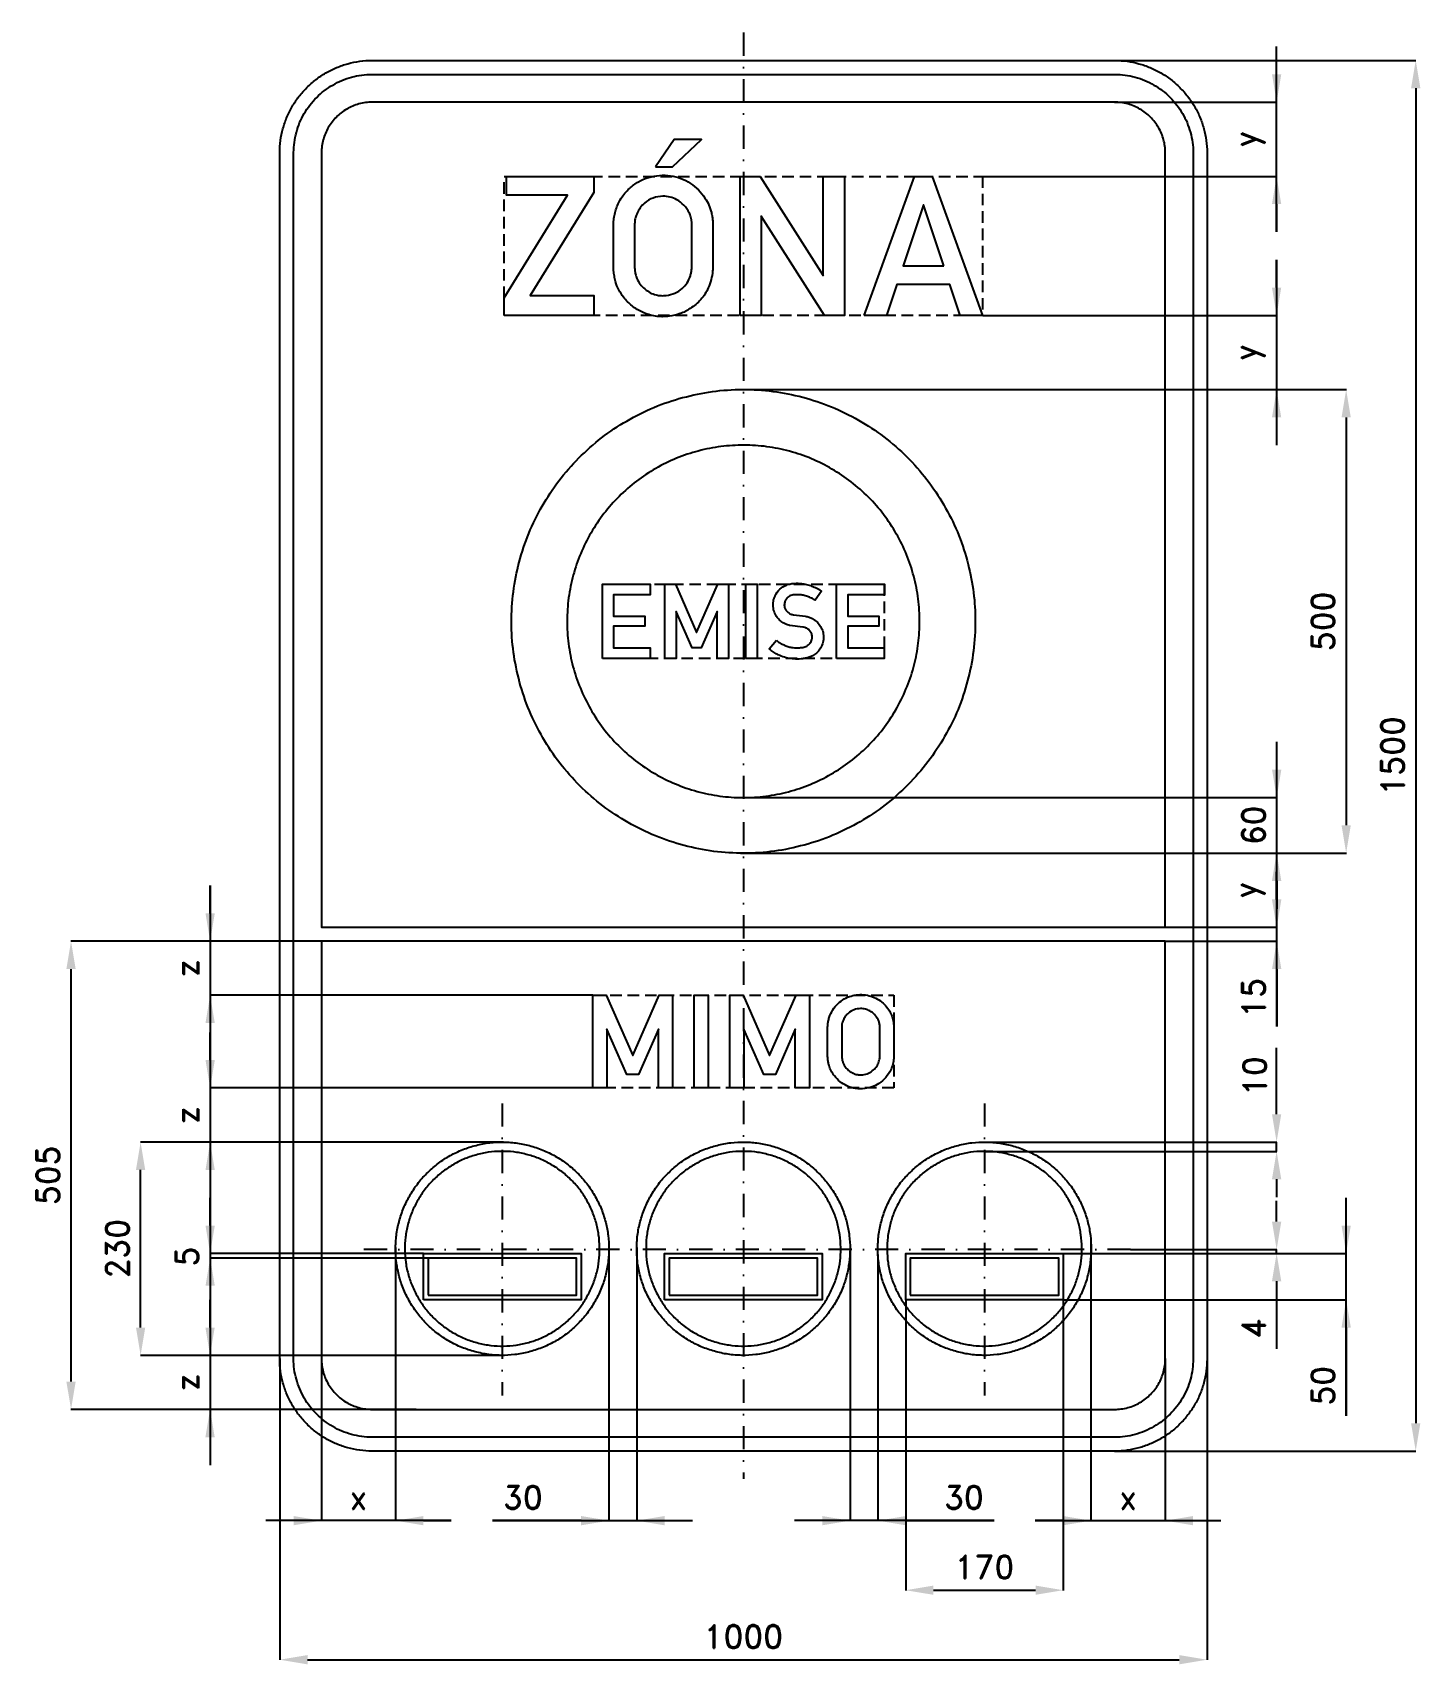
# Model space of a CAD drawing. Header units: millimetres. Extents: x -266 to 1230, y -230 to 1530.
import ezdxf

# ---------------------------------------------------------------- set-up
doc = ezdxf.new("R2010")
doc.units = ezdxf.units.MM
doc.header["$LTSCALE"] = 5
doc.linetypes.add('ČERCHOVANÁX2', pattern=[2, 1, -0.5, 0, -0.5])
doc.linetypes.add('ČÁRKOVANÁX2', pattern=[1.5, 1, -0.5])
doc.layers.add('Kóty', color=2, linetype='Continuous')
doc.layers.add('Značka', color=7, linetype='Continuous')
doc.styles.get("Standard").update_dxf_attribs({"font": 'romand.shx', "height": 25})
doc.dimstyles.get("Standard").update_dxf_attribs({"dimtxt": 25, "dimasz": 30, "dimexe": 0.18, "dimexo": 0.0625, "dimgap": 12.5, "dimtad": 1, "dimdec": 0, "dimzin": 0, "dimdsep": 46, "dimtxsty": 'Standard', "dimcen": 0.09, "dimadec": 0, "dimazin": 0, "dimtfac": 1, "dimtdec": 0, "dimtofl": 0, "dimtmove": 0, "dimatfit": 3, "dimfxl": 1, "dimtolj": 1, "dimtzin": 0, "dimarcsym": 0})

msp = doc.modelspace()

# ---------------------------------------------------------------- texts
at = {"layer": 'Kóty', "char_height": 25, "attachment_point": 5, "rotation": 90}
for s, insert in [('\\A1;y', (1045.8, 1415)), ('\\A1;y', (1045.8, 1185)), ('\\A1;60', (1050.1, 675)), ('\\A1;y', (1045.8, 605)), ('\\A1;15', (1050.1, 489)), ('\\A1;10', (1051.3, 404.5)), ('\\A1;5', (-100, 209.9)), ('\\A1;4', (1050, 131.9)), ('\\A1;50', (1125, 70.6)), ('\\A1;z', (-100.1, 74.2))]:
    msp.add_mtext(s, dxfattribs=dict(at, insert=insert))
at = {"layer": 'Kóty', "char_height": 25, "attachment_point": 5}
for s, insert in [('\\A1;x', (85, -50)), ('\\A1;30', (262.3, -50)), ('\\A1;30', (737.9, -50)), ('\\A1;x', (914.9, -50))]:
    msp.add_mtext(s, dxfattribs=dict(at, insert=insert))

# ---------------------------------------------------------------- blocks, each defined once
blk = doc.blocks.new('*D0')
at = {"layer": 'Defpoints', "color": 0, "transparency": 16777216}
for p in [(503.3, 1145), (496.7, 645), (1150, 645)]:
    blk.add_point(p, dxfattribs=at)
at = {"layer": 'Kóty', "color": 0, "lineweight": -2, "transparency": 16777216}
for p, q in [((503.3, 1145), (1150.2, 1145)), ((1150, 1115), (1150, 675)), ((496.8, 645), (1150.2, 645))]:
    blk.add_line(p, q, dxfattribs=at)
at = {"layer": 'Kóty', "color": 0, "transparency": 16777216}
for points in [[(1145, 1115), (1155, 1115), (1150, 1145)], [(1145, 675), (1155, 675), (1150, 645)]]:
    blk.add_solid(points, dxfattribs=at)
at = {"layer": 'Kóty', "color": 0, "transparency": 16777216, "insert": (1125, 895), "char_height": 25, "attachment_point": 5, "rotation": 90}
blk.add_mtext('\\A1;500', dxfattribs=at)
blk = doc.blocks.new('*D1')
at = {"layer": 'Defpoints', "color": 0, "transparency": 16777216}
for p in [(-75, 550), (45, 550), (337.7, 491.7)]:
    blk.add_point(p, dxfattribs=at)
at = {"layer": 'Kóty', "color": 0, "lineweight": -2, "transparency": 16777216}
for p, q in [((-75, 580), (-75, 610)), ((44.9, 550), (-75.2, 550)), ((337.7, 491.7), (-75.2, 491.7)), ((-75, 461.7), (-75, 431.7))]:
    blk.add_line(p, q, dxfattribs=at)
at = {"layer": 'Kóty', "color": 0, "transparency": 16777216}
for points in [[(-80, 580), (-70, 580), (-75, 550)], [(-80, 461.7), (-70, 461.7), (-75, 491.7)]]:
    blk.add_solid(points, dxfattribs=at)
at = {"layer": 'Kóty', "color": 0, "transparency": 16777216, "insert": (-100, 520.8), "char_height": 25, "attachment_point": 5, "rotation": 90}
blk.add_mtext('\\A1;z', dxfattribs=at)
blk = doc.blocks.new('*D2')
at = {"layer": 'Defpoints', "color": 0, "transparency": 16777216}
for p in [(337.7, 391.7), (-75, 333.3), (241.5, 333.3)]:
    blk.add_point(p, dxfattribs=at)
at = {"layer": 'Kóty', "color": 0, "lineweight": -2, "transparency": 16777216}
for p, q in [((-75, 421.7), (-75, 451.7)), ((337.7, 391.7), (-75.2, 391.7)), ((241.4, 333.3), (-75.2, 333.3)), ((-75, 303.3), (-75, 273.3))]:
    blk.add_line(p, q, dxfattribs=at)
at = {"layer": 'Kóty', "color": 0, "transparency": 16777216}
for points in [[(-80, 421.7), (-70, 421.7), (-75, 391.7)], [(-80, 303.3), (-70, 303.3), (-75, 333.3)]]:
    blk.add_solid(points, dxfattribs=at)
at = {"layer": 'Kóty', "color": 0, "transparency": 16777216, "insert": (-100, 362.5), "char_height": 25, "attachment_point": 5, "rotation": 90}
blk.add_mtext('\\A1;z', dxfattribs=at)
blk = doc.blocks.new('*D3')
at = {"layer": 'Defpoints', "color": 0, "transparency": 16777216}
for p in [(675, 163.3), (845, 163.3), (845, -150)]:
    blk.add_point(p, dxfattribs=at)
at = {"layer": 'Kóty', "color": 0, "lineweight": -2, "transparency": 16777216}
for p, q in [((675, 163.3), (675, -150.2)), ((845, 163.3), (845, -150.2)), ((705, -150), (815, -150))]:
    blk.add_line(p, q, dxfattribs=at)
at = {"layer": 'Kóty', "color": 0, "transparency": 16777216}
for points in [[(705, -145), (705, -155), (675, -150)], [(815, -145), (815, -155), (845, -150)]]:
    blk.add_solid(points, dxfattribs=at)
at = {"layer": 'Kóty', "color": 0, "transparency": 16777216, "insert": (760, -125), "char_height": 25, "attachment_point": 5}
blk.add_mtext('\\A1;170', dxfattribs=at)
blk = doc.blocks.new('*D4')
at = {"layer": 'Defpoints', "color": 0, "transparency": 16777216}
for p in [(0, 100), (1000, 100), (1000, -225)]:
    blk.add_point(p, dxfattribs=at)
at = {"layer": 'Kóty', "color": 0, "lineweight": -2, "transparency": 16777216}
for p, q in [((0, 99.9), (0, -225.2)), ((1000, 99.9), (1000, -225.2)), ((30, -225), (970, -225))]:
    blk.add_line(p, q, dxfattribs=at)
at = {"layer": 'Kóty', "color": 0, "transparency": 16777216}
for points in [[(30, -220), (30, -230), (0, -225)], [(970, -220), (970, -230), (1000, -225)]]:
    blk.add_solid(points, dxfattribs=at)
at = {"layer": 'Kóty', "color": 0, "transparency": 16777216, "insert": (500, -200), "char_height": 25, "attachment_point": 5}
blk.add_mtext('\\A1;1000', dxfattribs=at)
blk = doc.blocks.new('*D5')
at = {"layer": 'Defpoints', "color": 0, "transparency": 16777216}
for p in [(900, 1500), (900, 0), (1225, 0)]:
    blk.add_point(p, dxfattribs=at)
at = {"layer": 'Kóty', "color": 0, "lineweight": -2, "transparency": 16777216}
for p, q in [((900.1, 1500), (1225.2, 1500)), ((1225, 1470), (1225, 30)), ((900.1, 0), (1225.2, 0))]:
    blk.add_line(p, q, dxfattribs=at)
at = {"layer": 'Kóty', "color": 0, "transparency": 16777216}
for points in [[(1220, 1470), (1230, 1470), (1225, 1500)], [(1220, 30), (1230, 30), (1225, 0)]]:
    blk.add_solid(points, dxfattribs=at)
at = {"layer": 'Kóty', "color": 0, "transparency": 16777216, "insert": (1200, 750), "char_height": 25, "attachment_point": 5, "rotation": 90}
blk.add_mtext('\\A1;1500', dxfattribs=at)
blk = doc.blocks.new('*D6')
at = {"layer": 'Defpoints', "color": 0, "transparency": 16777216}
for p in [(-150, 333.3), (241.5, 333.3), (240, 103.3)]:
    blk.add_point(p, dxfattribs=at)
at = {"layer": 'Kóty', "color": 0, "lineweight": -2, "transparency": 16777216}
for p, q in [((241.4, 333.3), (-150.2, 333.3)), ((-150, 133.3), (-150, 303.3)), ((239.9, 103.3), (-150.2, 103.3))]:
    blk.add_line(p, q, dxfattribs=at)
at = {"layer": 'Kóty', "color": 0, "transparency": 16777216}
for points in [[(-155, 303.3), (-145, 303.3), (-150, 333.3)], [(-155, 133.3), (-145, 133.3), (-150, 103.3)]]:
    blk.add_solid(points, dxfattribs=at)
at = {"layer": 'Kóty', "color": 0, "transparency": 16777216, "insert": (-175, 218.3), "char_height": 25, "attachment_point": 5, "rotation": 90}
blk.add_mtext('\\A1;230', dxfattribs=at)
blk = doc.blocks.new('*D7')
at = {"layer": 'Defpoints', "color": 0, "transparency": 16777216}
for p in [(-225, 550), (45, 550), (147.3, 45)]:
    blk.add_point(p, dxfattribs=at)
at = {"layer": 'Kóty', "color": 0, "lineweight": -2, "transparency": 16777216}
for p, q in [((44.9, 550), (-225.2, 550)), ((-225, 75), (-225, 520)), ((147.3, 45), (-225.2, 45))]:
    blk.add_line(p, q, dxfattribs=at)
at = {"layer": 'Kóty', "color": 0, "transparency": 16777216}
for points in [[(-230, 520), (-220, 520), (-225, 550)], [(-230, 75), (-220, 75), (-225, 45)]]:
    blk.add_solid(points, dxfattribs=at)
at = {"layer": 'Kóty', "color": 0, "transparency": 16777216, "insert": (-250, 297.5), "char_height": 25, "attachment_point": 5, "rotation": 90}
blk.add_mtext('\\A1;505', dxfattribs=at)

# ---------------------------------------------------------------- dimensions: what is measured, and where the dimension line sits
at = {"layer": 'Kóty'}
for base, p1, p2, picture, middle in [((1225, 0), (900, 1500), (900, 0), '*D5', (1200, 750)), ((-225, 550), (147.3, 45), (45, 550), '*D7', (-250, 297.5)), ((-150, 333.3), (240, 103.3), (241.5, 333.3), '*D6', (-175, 218.3))]:
    dim = msp.add_linear_dim(base=base, p1=p1, p2=p2, angle=90, dimstyle='Standard', dxfattribs=at)
    dim.commit()
    dim.dimension.update_dxf_attribs({"geometry": picture, "text_midpoint": middle})
dim = msp.add_linear_dim(base=(1150, 645), p1=(503.3, 1145), p2=(496.7, 645), angle=90, dimstyle='Standard', dxfattribs=at)
dim.commit()
dim.dimension.update_dxf_attribs({"geometry": '*D0', "text_midpoint": (1150, 895), "dimtype": 160})
for base, p1, p2, picture, middle in [((-75, 550), (337.7, 491.7), (45, 550), '*D1', (-100, 520.8)), ((-75, 333.3), (337.7, 391.7), (241.5, 333.3), '*D2', (-100, 362.5))]:
    dim = msp.add_linear_dim(base=base, p1=p1, p2=p2, angle=90, text='z', dimstyle='Standard', dxfattribs=at)
    dim.commit()
    dim.dimension.update_dxf_attribs({"geometry": picture, "text_midpoint": middle})
for base, p1, p2, picture, middle in [((845, -150), (675, 163.3), (845, 163.3), '*D3', (760, -125)), ((1000, -225), (0, 100), (1000, 100), '*D4', (500, -200))]:
    dim = msp.add_linear_dim(base=base, p1=p1, p2=p2, dimstyle='Standard', dxfattribs=at)
    dim.commit()
    dim.dimension.update_dxf_attribs({"geometry": picture, "text_midpoint": middle})

# ---------------------------------------------------------------- linework, layer by layer
at = {"layer": 'Kóty'}
for p, q in [((1075, 1315), (1075, 1515)), ((900.1, 1455), (1075.2, 1455)), ((758.1, 1375), (1075.2, 1375)), ((1075, 1345), (1075, 1315)), ((1075, 1255), (1075, 1285)), ((1075, 1285), (1075, 1085)), ((758.1, 1225), (1075.2, 1225)), ((503.3, 1145), (1075.2, 1145)), ((1075.1, 458.1), (1075.1, 765)), ((502.5, 705), (1075.3, 705)), ((496.9, 645), (1075.2, 645)), ((500.1, 645), (1075.3, 645)), ((1075, 595), (1075, 625)), ((1075.1, 595), (1075.1, 625)), ((-75, 610), (-75.1, -15)), ((1075, 615), (1075, 585)), ((1075, 615), (1075, 585)), ((1075.1, 615), (1075.1, 585)), ((955.1, 565), (1075.2, 565)), ((955.1, 565), (1075.3, 565)), ((955.1, 550), (1075.3, 550)), ((1075.1, 520), (1075.1, 458.1)), ((1075, 363.3), (1075, 435)), ((760.1, 323.3), (1075.2, 323.3)), ((760.2, 333.3), (1075.2, 333.3)), ((1075, 293.3), (1075, 273.8)), ((-75, 243.3), (-75, 273.3)), ((1075, 247.5), (1075, 269.8)), ((1150, 37.9), (1150, 273.3)), ((155, 213.3), (-75.2, 213.3)), ((125, 219.8), (125, -75.2)), ((355, 218.3), (355, -75.2)), ((385, 219.7), (385, -75.2)), ((615, 216.7), (615, -75.2)), ((645.1, 212.2), (645.1, -75.2)), ((845.1, 213.3), (1150.2, 213.3)), ((845.1, 213.3), (1075.2, 213.3)), ((845.1, 213.3), (1075.2, 213.3)), ((874.8, 225.4), (874.8, -75.2)), ((917.5, 217.5), (1075.2, 217.5)), ((160, 208.3), (-75.2, 208.3)), ((-75, 178.3), (-75, 106.7)), ((1075, 183.3), (1075, 110.5)), ((-75.1, 133.3), (-75.1, 163.3)), ((845.1, 163.3), (1150.2, 163.3)), ((1150, 133.3), (1150, 37.9)), ((238.4, 103.3), (-75.3, 103.3)), ((45, 99.9), (45, -75.2)), ((955, 99.9), (955, -75.2)), ((99.9, 45), (-75.3, 45)), ((185, -75), (-15, -75)), ((155, -75), (185, -75)), ((229.5, -75), (445, -75)), ((325, -75), (229.5, -75)), ((770.6, -75), (555, -75)), ((675.1, -75), (770.6, -75)), ((844.8, -75), (814.8, -75)), ((814.8, -75), (1015, -75))]:
    msp.add_line(p, q, dxfattribs=at)
for points in [[(1075, 323.3), (1075, 333.3)], [(1075, 213.3), (1075, 217.5)]]:
    msp.add_lwpolyline(points, dxfattribs=at)
for points in [[(1070, 1485), (1080, 1485), (1075, 1455)], [(1070, 1345), (1080, 1345), (1075, 1375)], [(1070, 1255), (1080, 1255), (1075, 1225)], [(1070, 1115), (1080, 1115), (1075, 1145)], [(1070.1, 735), (1080.1, 735), (1075.1, 705)], [(1070, 615), (1080, 615), (1075, 645)], [(1070, 615), (1080, 615), (1075, 645)], [(1070.1, 615), (1080.1, 615), (1075.1, 645)], [(1070, 595), (1080, 595), (1075, 565)], [(1070.1, 595), (1080.1, 595), (1075.1, 565)], [(1070.1, 520), (1080.1, 520), (1075.1, 550)], [(1070, 363.3), (1080, 363.3), (1075, 333.3)], [(1070, 293.3), (1080, 293.3), (1075, 323.3)], [(1070, 247.5), (1080, 247.5), (1075, 217.5)], [(-80, 243.3), (-70, 243.3), (-75, 213.3)], [(1145, 243.3), (1155, 243.3), (1150, 213.3)], [(1070, 183.3), (1080, 183.3), (1075, 213.3)], [(-80, 178.3), (-70, 178.3), (-75, 208.3)], [(1145, 133.3), (1155, 133.3), (1150, 163.3)], [(-80.1, 133.3), (-70.1, 133.3), (-75.1, 103.3)], [(-80.1, 15), (-70.1, 15), (-75.1, 45)], [(15, -70), (15, -80), (45, -75)], [(155, -70), (155, -80), (125, -75)], [(325, -70), (325, -80), (355, -75)], [(415, -70), (415, -80), (385, -75)], [(585, -70), (585, -80), (615, -75)], [(675.1, -70), (675.1, -80), (645.1, -75)], [(844.8, -70), (844.8, -80), (874.8, -75)], [(985, -70), (985, -80), (955, -75)]]:
    msp.add_solid(points, dxfattribs=at)
at = {"layer": 'Značka', "color": 6, "linetype": 'ČERCHOVANÁX2', "lineweight": 25, "ltscale": 5}
for p, q in [((500, 1530), (500, -30)), ((240, 375), (240, 60)), ((760, 375), (760, 60)), ((917.5, 217.5), (82.5, 217.5))]:
    msp.add_line(p, q, dxfattribs=at)
at = {"layer": 'Značka', "color": 5}
for points in [[(100, 0), (99.6, 0), (99.2, 0, -0.03218), (86.3, 0.9, -0.035443), (73.6, 3.5, -0.036267), (61.3, 7.7, -0.03442), (49.8, 13.5, -0.033722), (39, 20.7, -0.034085), (29.3, 29.3, -0.034209), (20.7, 39, -0.034229), (13.5, 49.8, -0.034044), (7.7, 61.3, -0.033412), (3.5, 73.6, -0.034127), (0.9, 86.3, -0.036745), (0, 99.2), (0, 99.6), (0, 100), (0, 1400), (0, 1400.4), (0, 1400.8, -0.03218), (0.9, 1413.7, -0.035441), (3.5, 1426.4, -0.03627), (7.7, 1438.7, -0.034417), (13.5, 1450.2, -0.033719), (20.7, 1461, -0.034078), (29.3, 1470.7, -0.034208), (39, 1479.3, -0.034227), (49.8, 1486.5, -0.034051), (61.3, 1492.3, -0.033416), (73.6, 1496.5, -0.034129), (86.3, 1499.1, -0.036746), (99.2, 1500), (99.6, 1500), (100, 1500), (900, 1500), (900.4, 1500), (900.8, 1500, -0.032179), (913.7, 1499.1, -0.035451), (926.4, 1496.5, -0.036282), (938.7, 1492.3, -0.034425), (950.2, 1486.5, -0.033731), (961, 1479.3, -0.034081), (970.7, 1470.7, -0.034214), (979.3, 1461, -0.034229), (986.5, 1450.2, -0.034034), (992.3, 1438.7, -0.033411), (996.5, 1426.4, -0.034122), (999.1, 1413.7, -0.036741), (1000, 1400.8), (1000, 1400.4), (1000, 1400), (1000, 100), (1000, 99.6), (1000, 99.2, -0.032179), (999.1, 86.3, -0.035442), (996.5, 73.6, -0.036264), (992.3, 61.3, -0.034415), (986.5, 49.8, -0.033719), (979.3, 39, -0.034086), (970.7, 29.3, -0.034205), (961, 20.7, -0.03423), (950.2, 13.5, -0.034046), (938.7, 7.7, -0.033413), (926.4, 3.5, -0.034127), (913.7, 0.9, -0.036745), (900.8, 0), (900.4, 0), (900, 0), (100, 0)], [(15, 550), (15, 565), (15, 1400), (15, 1400.3), (15, 1400.7, -0.032181), (15.8, 1411.6, -0.035444), (18, 1422.4, -0.036267), (21.5, 1432.9, -0.034419), (26.5, 1442.7, -0.033711), (32.6, 1451.9, -0.034078), (39.9, 1460.1, -0.034195), (48.1, 1467.4, -0.034219), (57.3, 1473.5, -0.034051), (67.1, 1478.4, -0.033409), (77.6, 1482, -0.034121), (88.4, 1484.3, -0.036745), (99.3, 1485), (99.7, 1485), (100, 1485), (900, 1485), (900.3, 1485), (900.7, 1485, -0.032174), (911.6, 1484.2, -0.03544), (922.4, 1482, -0.036261), (932.9, 1478.5, -0.03443), (942.7, 1473.5, -0.033731), (951.9, 1467.4, -0.03408), (960.1, 1460.1, -0.034212), (967.4, 1451.9, -0.03423), (973.5, 1442.7, -0.034037), (978.4, 1432.9, -0.033418), (982, 1422.4, -0.034127), (984.3, 1411.6, -0.036751), (985, 1400.7), (985, 1400.3), (985, 1400), (985, 565), (985, 550), (985, 100), (985, 99.7), (985, 99.3, -0.032185), (984.2, 88.4, -0.03545), (982, 77.6, -0.036271), (978.5, 67.1, -0.034419), (973.5, 57.3, -0.033715), (967.4, 48.1, -0.034083), (960.1, 39.9, -0.034209), (951.9, 32.6, -0.034231), (942.7, 26.5, -0.034042), (932.9, 21.6, -0.033411), (922.4, 18, -0.034127), (911.6, 15.7, -0.036745), (900.7, 15), (900.3, 15), (900, 15), (100, 15), (99.7, 15), (99.3, 15, -0.03218), (88.4, 15.8, -0.035443), (77.6, 18, -0.036267), (67.1, 21.5, -0.03442), (57.3, 26.5, -0.033721), (48.1, 32.6, -0.034085), (39.9, 39.9, -0.034209), (32.6, 48.1, -0.034229), (26.5, 57.3, -0.034045), (21.6, 67.1, -0.033412), (18, 77.6, -0.034127), (15.7, 88.4, -0.036745), (15, 99.3), (15, 99.7), (15, 100), (15, 550)], [(955, 565), (955, 1400), (955, 1400.2), (955, 1400.4, 0.032187), (954.5, 1407.5, 0.035442), (953.1, 1414.5, 0.036278), (950.8, 1421.3, 0.034421), (947.6, 1427.6, 0.033718), (943.6, 1433.6, 0.034078), (938.9, 1438.9, 0.034199), (933.6, 1443.6, 0.034236), (927.6, 1447.6, 0.03403), (921.3, 1450.8, 0.033395), (914.5, 1453.1, 0.034109), (907.5, 1454.5, 0.036744), (900.4, 1455), (900.2, 1455), (900, 1455), (100, 1455), (99.8, 1455), (99.6, 1455, 0.032171), (92.5, 1454.5, 0.035429), (85.5, 1453.1, 0.036266), (78.7, 1450.8, 0.034431), (72.4, 1447.6, 0.033735), (66.4, 1443.6, 0.034079), (61.1, 1438.9, 0.034224), (56.4, 1433.6, 0.034235), (52.4, 1427.6, 0.03404), (49.3, 1421.3, 0.033409), (46.9, 1414.5, 0.034125), (45.5, 1407.5, 0.036745), (45, 1400.4), (45, 1400.2), (45, 1400), (45, 565), (955, 565)], [(359.9, 1324.1), (359.9, 1325.3, -0.004505), (360, 1326.5, -0.030683), (360.9, 1332.8, -0.031072), (362.5, 1338.9, -0.066296), (368.2, 1351.3, -0.068482), (377.1, 1361.8, -0.061863), (386.8, 1369.1, -0.059923), (398, 1373.8, -0.057341), (409.6, 1376, -0.057589), (421.4, 1375.5, -0.056911), (432.6, 1372.7, -0.057493), (442.9, 1367.4, -0.055383), (451.6, 1360.3, -0.053451), (458.6, 1351.6, -0.043032), (462.8, 1344, -0.048848), (465.5, 1335.9, -0.022717), (466.4, 1331.4, -0.012954), (466.9, 1326.9), (467, 1326.2), (467, 1325.4), (467, 1275.2), (466.9, 1274), (466.8, 1272.9, -0.035771), (465.2, 1263.6, -0.047842), (462.1, 1254.6, -0.078793), (454.1, 1242.1, -0.073103), (442.6, 1232.4, -0.060124), (431.8, 1226.9, -0.05985), (419.9, 1224.1, -0.071109), (405.2, 1224.2, -0.074185), (391.1, 1228.5, -0.06605), (380, 1235.2, -0.061697), (370.9, 1244.6, -0.047084), (365.7, 1252.6, -0.053875), (362.2, 1261.4, -0.030216), (360.9, 1267.3, -0.017682), (360.1, 1273.2), (360, 1274.6), (359.9, 1276), (359.9, 1324.1)], [(382.7, 1324), (382.7, 1276), (382.8, 1275.1), (382.9, 1274.2, 0.037582), (383.7, 1269.4, 0.041672), (385.2, 1264.9, 0.062889), (388.7, 1258.7, 0.060169), (393.7, 1253.5, 0.059419), (399.4, 1249.5, 0.064335), (405.9, 1247.1, 0.050508), (411.3, 1246.3, 0.044566), (416.8, 1246.6, 0.073906), (426, 1249, 0.085006), (434, 1254.2, 0.07363), (439.3, 1260.3, 0.063582), (442.8, 1267.7, 0.033206), (443.8, 1271.4, 0.04265), (444.3, 1275.1, 0.004469), (444.3, 1275.6, 0.001447), (444.3, 1276.1), (444.3, 1323.8, 0.00279), (444.3, 1324.7, 0.008396), (444.3, 1325.6, 0.062608), (443.5, 1330.8, 0.048327), (441.5, 1335.8, 0.076899), (435.9, 1343.8, 0.083764), (428.2, 1349.7, 0.069884), (421, 1352.6, 0.066694), (413.3, 1353.5, 0.08853), (402.6, 1351.6, 0.09812), (393.4, 1346.1, 0.062826), (388.8, 1341.1, 0.051383), (385.5, 1335.3, 0.039519), (383.7, 1330.5, 0.050747), (382.8, 1325.6, 0.007129), (382.8, 1324.8), (382.7, 1324)], [(535.6, 874.6), (536.3, 874), (537.1, 873.4, 0.039094), (540.8, 870.9, 0.032101), (544.8, 869.1, 0.032644), (549.1, 867.6, 0.039891), (553.5, 866.7, 0.02447), (556.5, 866.5, 0.014315), (559.5, 866.6, 0.035315), (564, 866.9, 0.084162), (568.3, 868.3, 0.055235), (570.2, 869.6, 0.056056), (571.9, 871.3, 0.057309), (573.1, 873.2, 0.05692), (573.9, 875.5, 0.062813), (574.2, 878, 0.064444), (573.9, 880.6, 0.085842), (572.5, 883.8, 0.089189), (570.1, 886.3, 0.071847), (567.6, 887.8, 0.05929), (564.8, 888.6), (564.5, 888.6), (564.1, 888.7), (550.2, 890.5), (549.6, 890.6), (549.1, 890.8, -0.017775), (546.4, 891.7, -0.03229), (543.8, 892.9, -0.062169), (539.9, 895.6, -0.055267), (536.6, 899.1, -0.068832), (533.6, 904.6, -0.072909), (532.1, 910.6, -0.074672), (532.3, 916.8, -0.072249), (534.3, 922.7, -0.094606), (539.3, 929.7, -0.103589), (546.6, 934.2, -0.055198), (551.1, 935.5, -0.035106), (555.9, 936, -0.029408), (561.2, 935.9, -0.030634), (566.5, 935.1, -0.032949), (572.2, 933.6, -0.029905), (577.7, 931.4, -0.019568), (580.5, 930, -0.028919), (583.2, 928.4), (583.7, 928), (584.2, 927.6), (577.3, 917.8), (576.4, 918.3), (575.5, 918.9, 0.031827), (571.3, 921, 0.035483), (566.8, 922.5, 0.037916), (562.3, 923.5, 0.035627), (557.5, 923.7, 0.056962), (552.5, 923.2, 0.118673), (548.1, 921.2, 0.089579), (545.9, 918.7, 0.077147), (544.6, 915.7, 0.050947), (544.2, 913.6, 0.054962), (544.2, 911.5, 0.076581), (545, 908.6, 0.070218), (546.7, 906, 0.053255), (548.3, 904.4, 0.05745), (550.2, 903.2), (551.2, 902.8, 0.033018), (552.2, 902.5), (553.1, 902.3), (553.9, 902.2), (567.1, 900.5), (567.5, 900.4), (568, 900.3, -0.057697), (571.7, 899.3, -0.045334), (575.2, 897.5, -0.062117), (579.8, 894, -0.068455), (583.3, 889.3, -0.067337), (585.6, 884.2, -0.064542), (586.4, 878.6, -0.073528), (585.7, 872.2, -0.075695), (583.2, 866.2, -0.065672), (579.9, 861.8, -0.066685), (575.5, 858.4, -0.056072), (570.8, 856.2, -0.038287), (565.8, 855, -0.042206), (558.5, 854.3, -0.042482), (551.3, 854.8, -0.04068), (544.3, 856.3, -0.036901), (537.6, 859, -0.028944), (533.2, 861.3, -0.038941), (529.1, 864.2), (528.4, 864.8), (527.7, 865.4), (535.6, 874.6)], [(955, 550), (45, 550), (45, 100), (45, 99.8), (45, 99.6, 0.03218), (45.5, 92.5, 0.035443), (46.9, 85.5, 0.036267), (49.2, 78.7, 0.034421), (52.4, 72.4, 0.033721), (56.4, 66.4, 0.034084), (61.1, 61.1, 0.034208), (66.4, 56.4, 0.03423), (72.4, 52.4, 0.034044), (78.7, 49.3, 0.033412), (85.5, 46.9, 0.034127), (92.5, 45.5, 0.036745), (99.6, 45), (99.8, 45), (100, 45), (900, 45), (900.2, 45), (900.4, 45, 0.03218), (907.5, 45.5, 0.035442), (914.5, 46.9, 0.036265), (921.3, 49.2, 0.034422), (927.6, 52.4, 0.033717), (933.6, 56.4, 0.034088), (938.9, 61.1, 0.034212), (943.6, 66.4, 0.034229), (947.6, 72.4, 0.034042), (950.7, 78.7, 0.033412), (953.1, 85.5, 0.034125), (954.5, 92.5, 0.036743), (955, 99.6), (955, 99.8), (955, 100), (955, 550)], [(590.8, 457.7), (590.9, 458.5), (590.9, 459.4, -0.030684), (591.5, 463.5, -0.031084), (592.6, 467.6, -0.066303), (596.4, 475.9, -0.06848), (602.3, 482.8, -0.061856), (608.8, 487.7, -0.059928), (616.3, 490.9, -0.057341), (624, 492.3, -0.057578), (631.8, 492, -0.056917), (639.3, 490.1, -0.057499), (646.2, 486.6, -0.055381), (652, 481.9, -0.053459), (656.7, 476, -0.043032), (659.5, 471, -0.048861), (661.3, 465.6, -0.022692), (661.8, 462.6, -0.01293), (662.2, 459.6), (662.2, 459.1), (662.3, 458.6), (662.3, 425.1), (662.2, 424.4), (662.1, 423.6, -0.035759), (661.1, 417.4, -0.047835), (659, 411.4, -0.078798), (653.6, 403.1, -0.073093), (646, 396.6, -0.060113), (638.8, 392.9, -0.059849), (630.9, 391.1, -0.071113), (621, 391.1, -0.074185), (611.6, 394, -0.066039), (604.2, 398.5, -0.061687), (598.2, 404.7, -0.047086), (594.7, 410.1, -0.053884), (592.4, 415.9, -0.030223), (591.5, 419.8, -0.017688), (591, 423.8), (590.9, 424.7), (590.8, 425.7), (590.8, 457.7)], [(606.1, 457.6), (606.1, 425.6), (606.1, 425), (606.2, 424.4, 0.037609), (606.7, 421.3, 0.041694), (607.7, 418.3, 0.062882), (610.1, 414.1, 0.060173), (613.4, 410.7, 0.059408), (617.2, 408, 0.064322), (621.6, 406.4, 0.05052), (625.1, 405.9, 0.044564), (628.8, 406, 0.073911), (634.9, 407.7, 0.085007), (640.2, 411.1, 0.073635), (643.8, 415.2, 0.063584), (646.1, 420.1, 0.03321), (646.8, 422.6, 0.042639), (647.1, 425.1), (647.1, 425.4), (647.1, 425.7), (647.1, 457.6), (647.1, 458.1), (647.1, 458.7, 0.062606), (646.6, 462.2, 0.048317), (645.2, 465.5, 0.076914), (641.5, 470.9, 0.083782), (636.4, 474.8, 0.069858), (631.6, 476.7, 0.066675), (626.4, 477.3, 0.088519), (619.3, 476.1, 0.098117), (613.2, 472.4, 0.062842), (610.1, 469.1, 0.051396), (607.9, 465.2, 0.039513), (606.7, 462, 0.05073), (606.1, 458.8), (606.1, 458.2), (606.1, 457.6)], [(355, 218.3), (355, 217.6), (355, 216.8, -0.032167), (353.8, 201.8, -0.035723), (350.7, 187.1, -0.036664), (345.7, 172.9, -0.034753), (338.8, 159.5, -0.034039), (330.3, 147.1, -0.034452), (320.2, 136, -0.034561), (308.8, 126.1, -0.034429), (296.2, 118, -0.03439), (282.6, 111.5, -0.034419), (268.3, 106.9, -0.034424), (253.5, 104.1, -0.034417), (238.5, 103.3, -0.034416), (223.5, 104.5, -0.034416), (208.8, 107.7, -0.034417), (194.6, 112.6, -0.034417), (181.2, 119.5, -0.034418), (168.8, 128, -0.034417), (157.6, 138.1, -0.034417), (147.8, 149.5, -0.034418), (139.7, 162.1, -0.034418), (133.1, 175.7, -0.034418), (128.5, 190, -0.034417), (125.7, 204.8, -0.034417), (125, 219.8, -0.034417), (126.1, 234.8, -0.034415), (129.3, 249.5, -0.034417), (134.3, 263.7, -0.034417), (141.2, 277.1, -0.034415), (149.6, 289.6, -0.034415), (159.8, 300.7, -0.034417), (171.2, 310.5, -0.034416), (183.8, 318.7, -0.034416), (197.4, 325.2, -0.034416), (211.7, 329.8, -0.034415), (226.5, 332.6, -0.034418), (241.5, 333.3, -0.034418), (256.5, 332.2, -0.034417), (271.2, 329, -0.034415), (285.4, 324, -0.034416), (298.8, 317.2, -0.034419), (311.2, 308.7, -0.034405), (322.4, 298.6, -0.034414), (332.2, 287.2, -0.034488), (340.3, 274.5, -0.034419), (346.9, 261, -0.034077), (351.5, 246.6, -0.03279), (354.2, 232.6, -0.034267), (355, 218.3)], [(355, 218.3), (355, 217.6), (355, 216.8, -0.032167), (353.8, 201.8, -0.035723), (350.7, 187.1, -0.036664), (345.7, 172.9, -0.034753), (338.8, 159.5, -0.034039), (330.3, 147.1, -0.034452), (320.2, 136, -0.034561), (308.8, 126.1, -0.034429), (296.2, 118, -0.03439), (282.6, 111.5, -0.034419), (268.3, 106.9, -0.034424), (253.5, 104.1, -0.034417), (238.5, 103.3, -0.034416), (223.5, 104.5, -0.034416), (208.8, 107.7, -0.034417), (194.6, 112.6, -0.034417), (181.2, 119.5, -0.034418), (168.8, 128, -0.034417), (157.6, 138.1, -0.034417), (147.8, 149.5, -0.034418), (139.7, 162.1, -0.034418), (133.1, 175.7, -0.034418), (128.5, 190, -0.034417), (125.7, 204.8, -0.034417), (125, 219.8, -0.034417), (126.1, 234.8, -0.034415), (129.3, 249.5, -0.034417), (134.3, 263.7, -0.034417), (141.2, 277.1, -0.034415), (149.6, 289.6, -0.034415), (159.8, 300.7, -0.034417), (171.2, 310.5, -0.034416), (183.8, 318.7, -0.034416), (197.4, 325.2, -0.034416), (211.7, 329.8, -0.034415), (226.5, 332.6, -0.034418), (241.5, 333.3, -0.034418), (256.5, 332.2, -0.034417), (271.2, 329, -0.034415), (285.4, 324, -0.034416), (298.8, 317.2, -0.034419), (311.2, 308.7, -0.034405), (322.4, 298.6, -0.034414), (332.2, 287.2, -0.034488), (340.3, 274.5, -0.034419), (346.9, 261, -0.034077), (351.5, 246.6, -0.03279), (354.2, 232.6, -0.034267), (355, 218.3)], [(615, 218.3), (615, 217.6), (615, 216.8, -0.032165), (613.8, 201.8, -0.035725), (610.7, 187.1, -0.036664), (605.7, 172.9, -0.034759), (598.8, 159.5, -0.034044), (590.3, 147.1, -0.034457), (580.2, 136, -0.03456), (568.8, 126.1, -0.034424), (556.2, 118, -0.034388), (542.6, 111.5, -0.034419), (528.3, 106.9, -0.034424), (513.5, 104.1, -0.034417), (498.5, 103.3, -0.034416), (483.5, 104.5, -0.034417), (468.8, 107.7, -0.034417), (454.6, 112.6, -0.034417), (441.2, 119.5, -0.034418), (428.8, 128, -0.034419), (417.6, 138.1, -0.034417), (407.8, 149.5, -0.034416), (399.7, 162.1, -0.034416), (393.1, 175.7, -0.034416), (388.5, 190, -0.034418), (385.7, 204.8, -0.034416), (385, 219.8, -0.03442), (386.1, 234.8, -0.034419), (389.3, 249.5, -0.034417), (394.3, 263.7, -0.034419), (401.2, 277.1, -0.034417), (409.6, 289.6, -0.034415), (419.8, 300.7, -0.034416), (431.2, 310.5, -0.034416), (443.8, 318.7, -0.034416), (457.4, 325.2, -0.034416), (471.7, 329.8, -0.034416), (486.5, 332.6, -0.034418), (501.5, 333.3, -0.034418), (516.5, 332.2, -0.034417), (531.2, 329, -0.034416), (545.4, 324, -0.034414), (558.8, 317.2, -0.034417), (571.2, 308.7, -0.034409), (582.4, 298.6, -0.034417), (592.2, 287.2, -0.034486), (600.3, 274.5, -0.034419), (606.9, 261, -0.034077), (611.5, 246.6, -0.03279), (614.2, 232.6, -0.034267), (615, 218.3)], [(615, 218.3), (615, 217.6), (615, 216.8, -0.032165), (613.8, 201.8, -0.035725), (610.7, 187.1, -0.036664), (605.7, 172.9, -0.034759), (598.8, 159.5, -0.034044), (590.3, 147.1, -0.034457), (580.2, 136, -0.03456), (568.8, 126.1, -0.034424), (556.2, 118, -0.034388), (542.6, 111.5, -0.034419), (528.3, 106.9, -0.034424), (513.5, 104.1, -0.034417), (498.5, 103.3, -0.034416), (483.5, 104.5, -0.034417), (468.8, 107.7, -0.034417), (454.6, 112.6, -0.034417), (441.2, 119.5, -0.034418), (428.8, 128, -0.034419), (417.6, 138.1, -0.034417), (407.8, 149.5, -0.034416), (399.7, 162.1, -0.034416), (393.1, 175.7, -0.034416), (388.5, 190, -0.034418), (385.7, 204.8, -0.034416), (385, 219.8, -0.03442), (386.1, 234.8, -0.034419), (389.3, 249.5, -0.034417), (394.3, 263.7, -0.034419), (401.2, 277.1, -0.034417), (409.6, 289.6, -0.034415), (419.8, 300.7, -0.034416), (431.2, 310.5, -0.034416), (443.8, 318.7, -0.034416), (457.4, 325.2, -0.034416), (471.7, 329.8, -0.034416), (486.5, 332.6, -0.034418), (501.5, 333.3, -0.034418), (516.5, 332.2, -0.034417), (531.2, 329, -0.034416), (545.4, 324, -0.034414), (558.8, 317.2, -0.034417), (571.2, 308.7, -0.034409), (582.4, 298.6, -0.034417), (592.2, 287.2, -0.034486), (600.3, 274.5, -0.034419), (606.9, 261, -0.034077), (611.5, 246.6, -0.03279), (614.2, 232.6, -0.034267), (615, 218.3)], [(605, 218.3), (605, 219), (605, 219.7, 0.032163), (603.9, 233.4, 0.035722), (601.1, 246.8, 0.036661), (596.5, 259.8, 0.034751), (590.2, 272, 0.034036), (582.5, 283.4, 0.034454), (573.3, 293.5, 0.03456), (562.9, 302.5, 0.03443), (551.3, 309.9, 0.034389), (538.9, 315.9, 0.034419), (525.8, 320.1, 0.034426), (512.3, 322.7, 0.034419), (498.6, 323.3, 0.034415), (484.9, 322.3, 0.034414), (471.5, 319.4, 0.034414), (458.5, 314.8, 0.034418), (446.3, 308.6, 0.034417), (435, 300.8, 0.034419), (424.8, 291.6, 0.034418), (415.8, 281.2, 0.034416), (408.4, 269.6, 0.034416), (402.4, 257.3, 0.034415), (398.2, 244.2, 0.034415), (395.7, 230.7, 0.034417), (395, 217, 0.034418), (396, 203.3, 0.034416), (398.9, 189.8, 0.034415), (403.5, 176.9, 0.034418), (409.8, 164.6, 0.034415), (417.5, 153.3, 0.034416), (426.7, 143.1, 0.034417), (437.1, 134.2, 0.034418), (448.7, 126.7, 0.034416), (461.1, 120.8, 0.034417), (474.2, 116.6, 0.034416), (487.7, 114, 0.034416), (501.4, 113.3, 0.034417), (515.1, 114.4, 0.034419), (528.5, 117.3, 0.034417), (541.5, 121.8, 0.034416), (553.7, 128.1, 0.034418), (565, 135.8, 0.034404), (575.2, 145.1, 0.034417), (584.2, 155.5, 0.034489), (591.6, 167, 0.034417), (597.6, 179.4, 0.034076), (601.8, 192.5, 0.032792), (604.3, 205.3, 0.034262), (605, 218.3)], [(875, 218.3), (875, 217.6), (875, 216.8, -0.032165), (873.8, 201.8, -0.035725), (870.7, 187.1, -0.036664), (865.7, 172.9, -0.034759), (858.8, 159.5, -0.034044), (850.3, 147.1, -0.034457), (840.2, 136, -0.03456), (828.8, 126.1, -0.034424), (816.2, 118, -0.034388), (802.6, 111.5, -0.034419), (788.3, 106.9, -0.034424), (773.5, 104.1, -0.034417), (758.5, 103.3, -0.034416), (743.5, 104.5, -0.034416), (728.8, 107.7, -0.034417), (714.6, 112.6, -0.034415), (701.2, 119.5, -0.034416), (688.8, 128, -0.03442), (677.6, 138.1, -0.034417), (667.8, 149.5, -0.034418), (659.7, 162.1, -0.034418), (653.1, 175.7, -0.034414), (648.5, 190, -0.034414), (645.7, 204.8, -0.034414), (645, 219.8, -0.034411), (646.1, 234.8, -0.034415), (649.3, 249.5, -0.034415), (654.3, 263.7, -0.034419), (661.2, 277.1, -0.034417), (669.6, 289.6, -0.034417), (679.8, 300.7, -0.034417), (691.2, 310.5, -0.034414), (703.8, 318.7, -0.034415), (717.4, 325.2, -0.034415), (731.7, 329.8, -0.034416), (746.5, 332.6, -0.034418), (761.5, 333.3, -0.034418), (776.5, 332.2, -0.034417), (791.2, 329, -0.034416), (805.4, 324, -0.034414), (818.8, 317.2, -0.034417), (831.2, 308.7, -0.034409), (842.4, 298.6, -0.034417), (852.2, 287.2, -0.034486), (860.3, 274.5, -0.034419), (866.9, 261, -0.034077), (871.5, 246.6, -0.03279), (874.2, 232.6, -0.034267), (875, 218.3)], [(875, 218.3), (875, 217.6), (875, 216.8, -0.032165), (873.8, 201.8, -0.035725), (870.7, 187.1, -0.036664), (865.7, 172.9, -0.034759), (858.8, 159.5, -0.034044), (850.3, 147.1, -0.034457), (840.2, 136, -0.03456), (828.8, 126.1, -0.034424), (816.2, 118, -0.034388), (802.6, 111.5, -0.034419), (788.3, 106.9, -0.034424), (773.5, 104.1, -0.034417), (758.5, 103.3, -0.034416), (743.5, 104.5, -0.034416), (728.8, 107.7, -0.034417), (714.6, 112.6, -0.034415), (701.2, 119.5, -0.034416), (688.8, 128, -0.03442), (677.6, 138.1, -0.034417), (667.8, 149.5, -0.034418), (659.7, 162.1, -0.034418), (653.1, 175.7, -0.034414), (648.5, 190, -0.034414), (645.7, 204.8, -0.034414), (645, 219.8, -0.034411), (646.1, 234.8, -0.034415), (649.3, 249.5, -0.034415), (654.3, 263.7, -0.034419), (661.2, 277.1, -0.034417), (669.6, 289.6, -0.034417), (679.8, 300.7, -0.034417), (691.2, 310.5, -0.034414), (703.8, 318.7, -0.034415), (717.4, 325.2, -0.034415), (731.7, 329.8, -0.034416), (746.5, 332.6, -0.034418), (761.5, 333.3, -0.034418), (776.5, 332.2, -0.034417), (791.2, 329, -0.034416), (805.4, 324, -0.034414), (818.8, 317.2, -0.034417), (831.2, 308.7, -0.034409), (842.4, 298.6, -0.034417), (852.2, 287.2, -0.034486), (860.3, 274.5, -0.034419), (866.9, 261, -0.034077), (871.5, 246.6, -0.03279), (874.2, 232.6, -0.034267), (875, 218.3)]]:
    msp.add_lwpolyline(points, format="xyb", dxfattribs=at)
for points in [[(405.3, 1385.2), (423.4, 1385.2), (454.7, 1414.8), (425.2, 1414.8), (405.3, 1385.2)], [(242, 1225), (242, 1243.9), (310.3, 1354.7), (244.7, 1354.7), (244.7, 1375), (338.6, 1375), (338.6, 1357.4), (270.2, 1246.5), (338.6, 1246.5), (338.6, 1225), (242, 1225)], [(496.4, 1225), (496.4, 1375), (518, 1375), (586.1, 1267.9), (586.1, 1375), (609.1, 1375), (608.9, 1225), (587.4, 1225), (519.1, 1331.9), (519.1, 1225), (496.4, 1225)], [(630.3, 1225), (684.7, 1375), (703.6, 1375), (758, 1225), (733.9, 1225), (722.7, 1258.5), (665.3, 1258.5), (654.3, 1225), (630.3, 1225)], [(716.1, 1278.4), (694.1, 1344.3), (672.2, 1278.4), (716.1, 1278.4)], [(348, 855), (348, 935), (399.6, 935), (399.6, 923.5), (360.1, 923.5), (360.1, 900.7), (393.8, 900.7), (393.8, 889.9), (360.1, 889.9), (360.1, 866.4), (399.5, 866.4), (399.5, 855), (348, 855)], [(415.3, 855), (415.3, 935), (426.7, 935), (449.6, 883), (472.6, 935), (483.9, 935), (483.9, 855), (471.8, 855), (471.8, 905.7), (454.6, 866.5), (444.6, 866.5), (427.4, 905.7), (427.4, 855), (415.3, 855)], [(502.6, 855), (502.6, 935), (514.7, 935), (514.7, 855), (502.6, 855)], [(600.4, 855), (600.4, 935), (652, 935), (652, 923.5), (612.5, 923.5), (612.5, 900.7), (646.2, 900.7), (646.2, 889.9), (612.5, 889.9), (612.5, 866.4), (651.9, 866.4), (651.9, 855), (600.4, 855)], [(337.7, 391.7), (337.7, 491.7), (352, 491.7), (380.7, 426.7), (409.3, 491.7), (423.6, 491.7), (423.6, 391.7), (408.4, 391.7), (408.4, 455.1), (386.9, 406.1), (374.4, 406.1), (352.9, 455.1), (352.9, 391.7), (337.7, 391.7)], [(446.9, 391.7), (446.9, 491.7), (462.1, 491.7), (462.1, 391.7), (446.9, 391.7)], [(485.4, 391.7), (485.4, 491.7), (499.7, 491.7), (528.3, 426.7), (557, 491.7), (571.2, 491.7), (571.2, 391.7), (556, 391.7), (556, 455.1), (534.6, 406.1), (522.1, 406.1), (500.6, 455.1), (500.6, 391.7), (485.4, 391.7)], [(155, 163.3), (155, 213.3), (325, 213.3), (325, 163.3), (155, 163.3)], [(415, 163.3), (415, 213.3), (585, 213.3), (585, 163.3), (415, 163.3)], [(675, 163.3), (675, 213.3), (845, 213.3), (845, 163.3), (675, 163.3)], [(160, 168.3), (320, 168.3), (320, 208.3), (160, 208.3), (160, 168.3)], [(420, 168.3), (580, 168.3), (580, 208.3), (420, 208.3), (420, 168.3)], [(680, 168.3), (840, 168.3), (840, 208.3), (680, 208.3), (680, 168.3)]]:
    msp.add_lwpolyline(points, dxfattribs=at)
at = {"layer": 'Značka', "color": 6, "linetype": 'ČÁRKOVANÁX2', "ltscale": 2.5}
for points in [[(242, 1375), (758, 1375), (758, 1225), (242, 1225)], [(348, 935), (651.9, 935), (651.9, 855), (348, 855)], [(337.7, 491.7), (662.3, 491.7), (662.3, 391.7), (337.7, 391.7)]]:
    msp.add_lwpolyline(points, close=True, dxfattribs=at)
at = {"layer": 'Značka', "color": 1}
for points in [[(750, 895, -0.001604), (750, 893.4, -0.001567), (750, 891.7, -0.032169), (747.5, 859.1, -0.035723), (740.6, 827.1, -0.036666), (729.9, 796.2, -0.034753), (714.9, 767.2, -0.034039), (696.4, 740.2, -0.034452), (674.4, 715.9, -0.034562), (649.7, 694.6, -0.034426), (622.2, 676.9, -0.034389), (592.7, 662.7, -0.034416), (561.5, 652.7, -0.034424), (529.4, 646.6, -0.034418), (496.7, 645, -0.034416), (464.1, 647.5, -0.034415), (432.1, 654.4, -0.034415), (401.3, 665.2, -0.034416), (372.2, 680.1, -0.034418), (345.2, 698.6, -0.034417), (320.9, 720.6, -0.034414), (299.6, 745.4, -0.034416), (281.9, 772.8, -0.034417), (267.7, 802.3, -0.034416), (257.7, 833.5, -0.034417), (251.6, 865.6, -0.034417), (250, 898.3, -0.034417), (252.5, 930.9, -0.034417), (259.4, 962.9, -0.034416), (270.2, 993.7, -0.034417), (285.1, 1022.8, -0.034416), (303.6, 1049.8, -0.034417), (325.6, 1074.1, -0.034418), (350.4, 1095.4, -0.034415), (377.8, 1113.1, -0.034415), (407.3, 1127.3, -0.034415), (438.5, 1137.3, -0.03442), (470.6, 1143.4, -0.034418), (503.3, 1145, -0.03441), (535.9, 1142.5, -0.03442), (567.9, 1135.6, -0.034417), (598.7, 1124.8, -0.034417), (627.8, 1109.9, -0.034419), (654.8, 1091.4, -0.034405), (679.1, 1069.5, -0.034411), (700.4, 1044.6, -0.034487), (718.1, 1017.2, -0.034417), (732.3, 987.7, -0.034078), (742.3, 956.5, -0.032788), (748.2, 926, -0.034264), (750, 895)], [(690, 895), (690, 896.2), (690, 897.5, 0.032167), (688.1, 922.3, 0.035724), (682.9, 946.6, 0.036663), (674.7, 970.1, 0.034755), (663.3, 992.1, 0.034038), (649.3, 1012.7, 0.034452), (632.6, 1031.1, 0.034556), (613.7, 1047.3, 0.034422), (592.8, 1060.8, 0.034386), (570.4, 1071.6, 0.034417), (546.8, 1079.2, 0.034424), (522.3, 1083.8, 0.03441), (497.5, 1085, 0.034411), (472.7, 1083.1, 0.034416), (448.4, 1077.9, 0.034415), (425, 1069.7, 0.034417), (402.9, 1058.3, 0.034419), (382.3, 1044.3, 0.03442), (363.9, 1027.6, 0.034415), (347.7, 1008.7, 0.034418), (334.2, 987.8, 0.034416), (323.4, 965.4, 0.034418), (315.8, 941.8, 0.034418), (311.2, 917.3, 0.034416), (310, 892.5, 0.034417), (311.9, 867.7, 0.034417), (317.1, 843.4, 0.034416), (325.4, 820, 0.034415), (336.7, 797.9, 0.034418), (350.7, 777.3, 0.034418), (367.4, 758.9, 0.034415), (386.3, 742.7, 0.034415), (407.2, 729.2, 0.034419), (429.6, 718.5, 0.034417), (453.2, 710.8, 0.034417), (477.7, 706.2, 0.034416), (502.5, 705, 0.034416), (527.3, 706.9, 0.034415), (551.6, 712.1, 0.034416), (575, 720.4, 0.034415), (597.1, 731.7, 0.03442), (617.7, 745.7, 0.034409), (636.1, 762.4, 0.034418), (652.3, 781.3, 0.034489), (665.8, 802.2, 0.034421), (676.5, 824.6, 0.034076), (684.2, 848.2, 0.03279), (688.6, 871.4, 0.034264), (690, 895)], [(345, 218.3), (345, 219), (345, 219.7, 0.032169), (343.9, 233.4, 0.035726), (341.1, 246.8, 0.036667), (336.5, 259.8, 0.034753), (330.2, 272, 0.034042), (322.5, 283.4, 0.034452), (313.3, 293.5, 0.034558), (302.9, 302.5, 0.034428), (291.3, 309.9, 0.034389), (278.9, 315.9, 0.03442), (265.8, 320.1, 0.034426), (252.3, 322.7, 0.034419), (238.6, 323.3, 0.034415), (224.9, 322.3, 0.034413), (211.5, 319.4, 0.034415), (198.5, 314.8, 0.034418), (186.3, 308.6, 0.034415), (175, 300.8, 0.034417), (164.8, 291.6, 0.034418), (155.8, 281.2, 0.034415), (148.4, 269.6, 0.034418), (142.4, 257.3, 0.034417), (138.2, 244.2, 0.034417), (135.7, 230.7, 0.034418), (135, 217, 0.034417), (136, 203.3, 0.034417), (138.9, 189.8, 0.034417), (143.5, 176.9, 0.034418), (149.8, 164.6, 0.034417), (157.5, 153.3, 0.034417), (166.7, 143.1, 0.034416), (177.1, 134.2, 0.034417), (188.7, 126.7, 0.034417), (201.1, 120.8, 0.034417), (214.2, 116.6, 0.034416), (227.7, 114, 0.034416), (241.4, 113.3, 0.034417), (255.1, 114.4, 0.034418), (268.5, 117.3, 0.034415), (281.5, 121.8, 0.034417), (293.7, 128.1, 0.03442), (305, 135.8, 0.034407), (315.2, 145.1, 0.034414), (324.2, 155.5, 0.034489), (331.6, 167, 0.034421), (337.6, 179.4, 0.034076), (341.8, 192.5, 0.03279), (344.3, 205.3, 0.034267), (345, 218.3)]]:
    msp.add_lwpolyline(points, format="xyb", dxfattribs=at)
at = {"layer": 'Značka', "color": 3}
msp.add_lwpolyline([(865, 218.3), (865, 219), (865, 219.7, 0.032163), (863.9, 233.4, 0.035722), (861.1, 246.8, 0.036661), (856.5, 259.8, 0.034751), (850.2, 272, 0.034036), (842.5, 283.4, 0.034454), (833.3, 293.5, 0.03456), (822.9, 302.5, 0.03443), (811.3, 309.9, 0.034389), (798.9, 315.9, 0.034419), (785.8, 320.1, 0.034426), (772.3, 322.7, 0.034419), (758.6, 323.3, 0.034416), (744.9, 322.3, 0.034414), (731.5, 319.4, 0.034415), (718.5, 314.8, 0.034416), (706.3, 308.6, 0.034413), (695, 300.8, 0.034414), (684.8, 291.6, 0.034421), (675.8, 281.2, 0.03442), (668.4, 269.6, 0.034418), (662.4, 257.3, 0.034417), (658.2, 244.2, 0.034419), (655.7, 230.7, 0.034412), (655, 217, 0.034413), (656, 203.3, 0.034422), (658.9, 189.8, 0.034413), (663.5, 176.9, 0.034416), (669.8, 164.6, 0.034415), (677.5, 153.3, 0.034419), (686.7, 143.1, 0.034418), (697.1, 134.2, 0.034416), (708.7, 126.7, 0.034417), (721.1, 120.8, 0.034417), (734.2, 116.6, 0.034418), (747.7, 114, 0.034416), (761.4, 113.3, 0.034417), (775.1, 114.4, 0.034419), (788.5, 117.3, 0.034417), (801.5, 121.8, 0.034416), (813.7, 128.1, 0.034418), (825, 135.8, 0.034404), (835.2, 145.1, 0.034417), (844.2, 155.5, 0.034489), (851.6, 167, 0.034417), (857.6, 179.4, 0.034076), (861.8, 192.5, 0.032792), (864.3, 205.3, 0.034262), (865, 218.3)], format="xyb", dxfattribs=at)

msp.set_redraw_order([(e.dxf.handle, doc.entitydb.next_handle()) for e in msp.query("TEXT MTEXT ATTDEF DIMENSION ARC_DIMENSION")])  # texts and dimensions are drawn at this point

doc.saveas('drawing.dxf')
